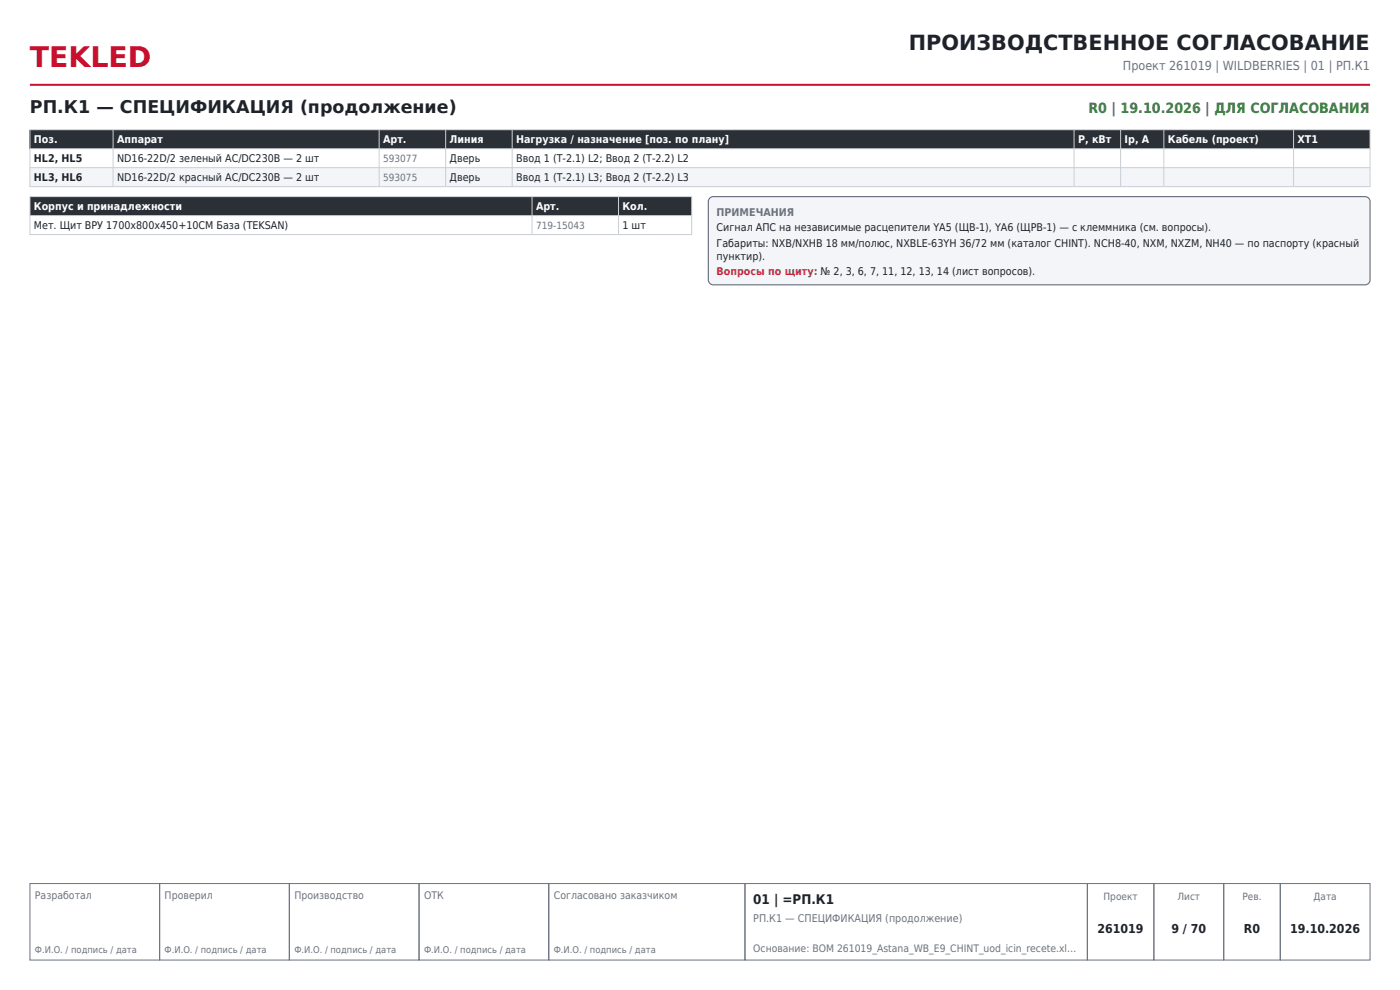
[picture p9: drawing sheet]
<svg xmlns="http://www.w3.org/2000/svg" width="297mm" height="210mm" viewBox="0 0 297 210" stroke-linecap="round" stroke-linejoin="round" font-family="sans-serif">
<defs><g id="words">
<text font-size="6" fill="#c8102e" x="6.3" y="14.1">TEKLED</text>
<text font-size="4.4" fill="#1f2329" x="192.8" y="10.6">ПРОИЗВОДСТВЕННОЕ СОГЛАСОВАНИЕ</text>
<text font-size="3.7" fill="#1f2329" x="6.3" y="24">РП.К1 — СПЕЦИФИКАЦИЯ (продолжение)</text>
<text font-size="3" fill="#2e7d32" x="230.9" y="24">R0 | 19.10.2026 | ДЛЯ СОГЛАСОВАНИЯ</text>
<text font-size="2.8" fill="#1f2329" x="159.8" y="191.7">01 | =РП.К1</text>
<text font-size="2.6" fill="#6b7280" x="238.2" y="14.8">Проект 261019 | WILDBERRIES | 01 | РП.К1</text>
<g font-size="2.6" fill="#1f2329">
<text x="232.8" y="198">261019</text>
<text x="248.5" y="198">9 / 70</text>
<text x="263.9" y="198">R0</text>
<text x="273.7" y="198">19.10.2026</text>
</g>
<g font-size="2.3" fill="#fff">
<text x="7.2" y="30.4">Поз.</text>
<text x="24.8" y="30.4">Аппарат</text>
<text x="81.3" y="30.4">Арт.</text>
<text x="95.4" y="30.4">Линия</text>
<text x="109.5" y="30.4">Нагрузка / назначение [поз. по плану]</text>
<text x="228.7" y="30.4">P, кВт</text>
<text x="238.6" y="30.4">Iр, А</text>
<text x="247.8" y="30.4">Кабель (проект)</text>
<text x="275.3" y="30.4">XT1</text>
<text x="7.2" y="44.6">Корпус и принадлежности</text>
<text x="113.7" y="44.6">Арт.</text>
<text x="132.1" y="44.6">Кол.</text>
</g>
<g font-size="2.3" fill="#1f2329">
<text x="7.2" y="34.4">HL2, HL5</text>
<text x="24.8" y="34.4">ND16-22D/2 зеленый AC/DC230В — 2 шт</text>
<text x="95.4" y="34.4">Дверь</text>
<text x="109.5" y="34.4">Ввод 1 (Т-2.1) L2; Ввод 2 (Т-2.2) L2</text>
<text x="7.2" y="38.5">HL3, HL6</text>
<text x="24.8" y="38.5">ND16-22D/2 красный AC/DC230В — 2 шт</text>
<text x="95.4" y="38.5">Дверь</text>
<text x="109.5" y="38.5">Ввод 1 (Т-2.1) L3; Ввод 2 (Т-2.2) L3</text>
<text x="7.2" y="48.6">Мет. Щит ВРУ 1700х800х450+10CM База (TEKSAN)</text>
<text x="132.1" y="48.6">1 шт</text>
<text x="152" y="49">Сигнал АПС на независимые расцепители YA5 (ЩВ-1), YA6 (ЩРВ-1) — с клеммника (см. вопросы).</text>
<text x="152" y="52.3">Габариты: NXB/NXHB 18 мм/полюс, NXBLE-63YH 36/72 мм (каталог CHINT). NCH8-40, NXM, NXZM, NH40 — по паспорту (красный</text>
<text x="152" y="55.1">пунктир).</text>
</g>
<g font-size="2.3" fill="#6b7280">
<text x="152" y="45.7">ПРИМЕЧАНИЯ</text>
<text x="159.8" y="195.5">РП.К1 — СПЕЦИФИКАЦИЯ (продолжение)</text>
</g>
<text font-size="2.3" fill="#b26b00" x="152" y="58.3">Вопросы по щиту: № 2, 3, 6, 7, 11, 12, 13, 14 (лист вопросов).</text>
<g font-size="2.2" fill="#6b7280">
<text x="7.4" y="190.6">Разработал</text>
<text x="34.9" y="190.6">Проверил</text>
<text x="62.4" y="190.6">Производство</text>
<text x="90" y="190.6">ОТК</text>
<text x="117.5" y="190.6">Согласовано заказчиком</text>
<text x="159.8" y="201.9">Основание: BOM 261019_Astana_WB_E9_CHINT_uod_icin_recete.xl…</text>
</g>
<g font-size="2.1" fill="#6b7280">
<text x="81.3" y="34.3">593077</text>
<text x="81.3" y="38.3">593075</text>
<text x="113.7" y="48.6">719-15043</text>
<text x="234.1" y="190.9">Проект</text>
<text x="249.8" y="190.9">Лист</text>
<text x="263.6" y="190.9">Рев.</text>
<text x="278.7" y="190.9">Дата</text>
</g>
<g font-size="2" fill="#6b7280">
<text x="7.4" y="202.2">Ф.И.О. / подпись / дата</text>
<text x="34.9" y="202.2">Ф.И.О. / подпись / дата</text>
<text x="62.4" y="202.2">Ф.И.О. / подпись / дата</text>
<text x="90" y="202.2">Ф.И.О. / подпись / дата</text>
<text x="117.5" y="202.2">Ф.И.О. / подпись / дата</text>
</g>
</g></defs>
<path d="M6.3 18h284.4" fill="none" stroke="#c8102e" stroke-width=".42"/>
<path d="M6.3 187.4h27.6v16.2h-27.6zM33.9 187.4h27.5v16.2h-27.5zM61.4 187.4h27.5v16.2h-27.5zM88.9 187.4h27.5v16.2h-27.5zM116.4 187.4h41.6v16.2h-41.6zM158 187.4h72.7v16.2h-72.7zM230.7 187.4h14.1v16.2h-14.1zM244.8 187.4h14.8v16.2h-14.8zM259.6 187.4h12v16.2h-12zM271.6 187.4h19.1v16.2h-19.1z" fill="none" stroke="#6b7280" stroke-width=".21"/>
<path d="M6.3 27.5h284.4v4h-284.4z" fill-rule="evenodd" fill="#2b2f36"/>
<path d="M6.3 35.6h284.4v4h-284.4z" fill-rule="evenodd" fill="#f3f5f8"/>
<path d="M6.3 27.5h284.4v12.1h-284.4zM6.3 31.5h284.4M6.3 35.6h284.4M24 27.5v12.1M80.4 27.5v12.1M94.5 27.5v12.1M108.7 27.5v12.1M227.9 27.5v12.1M237.7 27.5v12.1M246.9 27.5v12.1M274.4 27.5v12.1" fill="none" stroke="#c9ced6" stroke-width=".21"/>
<path d="M6.3 41.7h140.4v4h-140.4z" fill-rule="evenodd" fill="#2b2f36"/>
<path d="M6.3 41.7h140.4v8.1h-140.4zM6.3 45.7h140.4M112.9 41.7v8.1M131.2 41.7v8.1" fill="none" stroke="#c9ced6" stroke-width=".21"/>
<path d="M150.7 41.9l.6-.2h138.3a1.06 1.06 0 0 1 1.1 1.1v16.6a1.06 1.06 0 0 1-1.1 1h-138.3a1.06 1.06 0 0 1-1-1v-16.6z" fill-rule="evenodd" fill="#f3f5f8" stroke="#6b7280" stroke-width=".25"/>
<use href="#words"/>
</svg>
